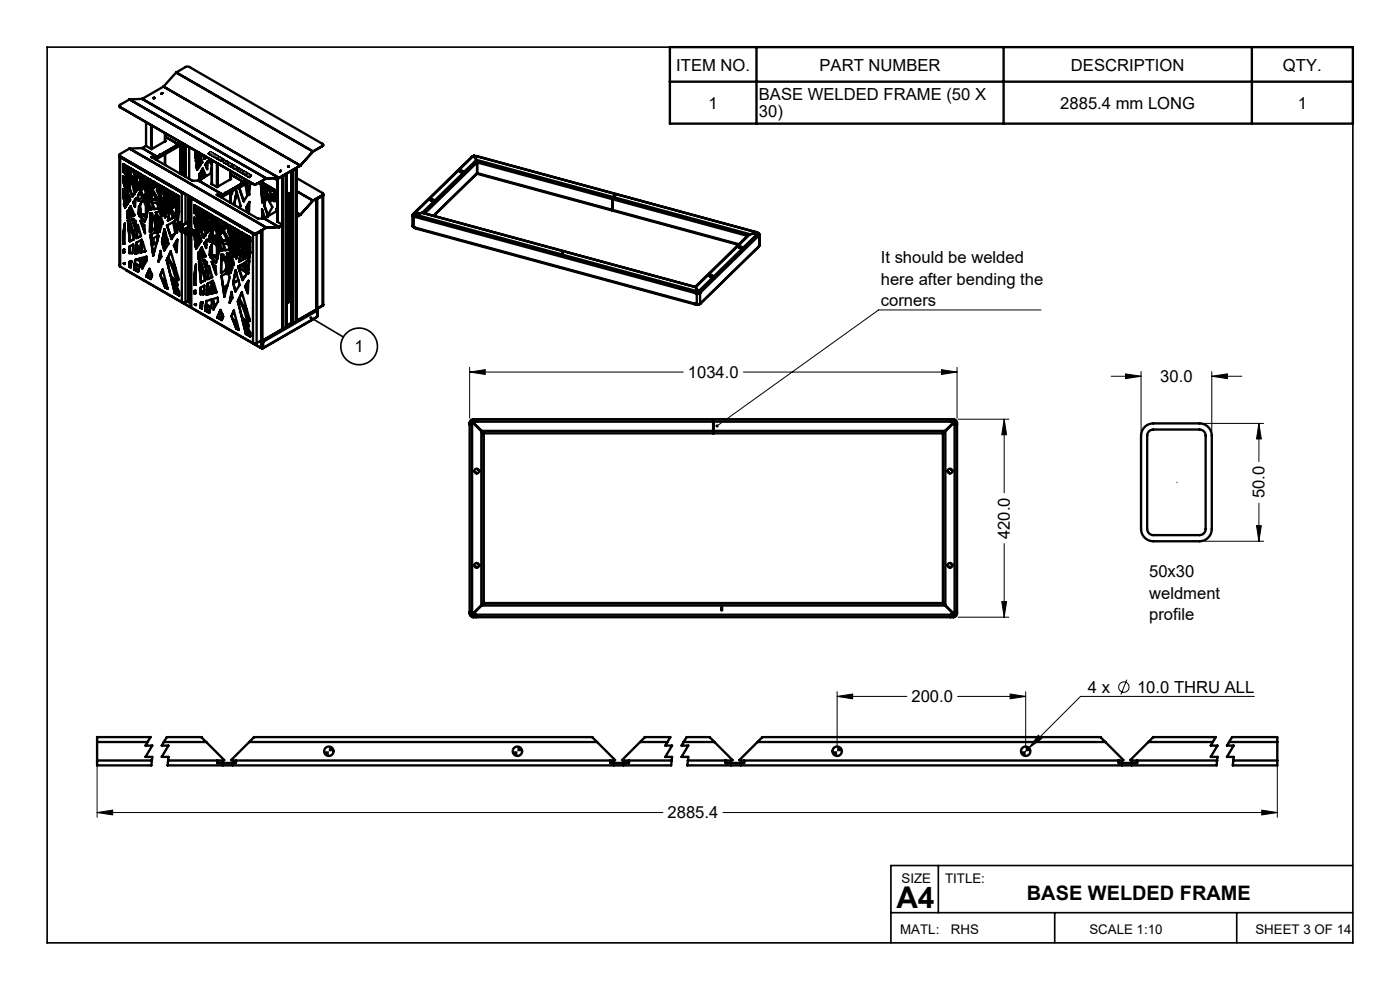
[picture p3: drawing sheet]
<svg xmlns="http://www.w3.org/2000/svg" width="297mm" height="210mm" viewBox="0 0 297 210" stroke-linecap="round" stroke-linejoin="round" font-family="sans-serif">
<defs><g id="words">
<text font-size="6.3" x="190.2" y="192.5">A4</text>
<text font-size="4.2" x="217.8" y="190.9">BASE WELDED FRAME</text>
<g font-size="3.5">
<text x="143.5" y="15">ITEM NO.</text>
<text x="173.9" y="15">PART NUMBER</text>
<text x="227.2" y="15">DESCRIPTION</text>
<text x="272.2" y="15">QTY.</text>
<text x="150.3" y="23.1">1</text>
<text x="161" y="21.3">BASE WELDED FRAME (50 X</text>
<text x="224.9" y="23.1">2885.4 mm LONG</text>
<text x="275.3" y="23.1">1</text>
<text x="161" y="24.8">30)</text>
<text x="186.9" y="55.9">It should be welded</text>
<text x="186.9" y="60.4">here after bending the</text>
<text x="186.9" y="64.9">corners</text>
<text x="75.2" y="74.6">1</text>
<text x="145.9" y="80.1">1034.0</text>
<text x="246.1" y="81">30.0</text>
<text x="268.2" y="105.7" transform="rotate(-90 268.2 105.7)">50.0</text>
<text x="214.2" y="114.3" transform="rotate(-90 214.2 114.3)">420.0</text>
<text x="243.8" y="122.5">50x30</text>
<text x="243.8" y="127">weldment</text>
<text x="243.8" y="131.5">profile</text>
<text x="193.4" y="148.9">200.0</text>
<text x="230.8" y="146.9">4 x</text>
<text x="241.2" y="146.9">10.0 THRU ALL</text>
<text x="141.6" y="173.5">2885.4</text>
</g>
<g font-size="2.8">
<text x="191.3" y="187.3">SIZE</text>
<text x="200.5" y="187.3">TITLE:</text>
<text x="191" y="198.1">MATL:</text>
<text x="201.7" y="198.1">RHS</text>
<text x="231.1" y="198">SCALE 1:10</text>
<text x="266.3" y="198">SHEET 3 OF 14</text>
</g>
</g></defs>
<path d="M0 0h297v210h-297z" fill="none" stroke="#fff" stroke-width=".21"/>
<g fill="none" stroke="#000" stroke-width=".5">
<path d="M34.3 19.8v.1M34.3 19.8h.1M34.3 19.9h.1M34.4 19.8l-.1 .1M34.4 19.8h.1M34.4 19.8h-.1M34.7 18.4h.1M34.7 18.4l29 16.7M34.7 18.4l-4.5 2.6M37.4 15.4l29 16.7M37.4 15.4l-2.7 3M37.4 15.4h.1"/>
<path d="M37.4 15.4l2.1-1.2h.7l28.2 16.3 .2 .2-.2 .3M142.1 10h144.9v16.2h-144.9zM142.1 17.3h144.9M160.5 10v16.2M212.9 10v16.2M265.6 10v16.2M25.3 32.9l.2 .3M25.3 22.5l.2 .2M25.3 22.5h.1M25.3 33.1v23.2l.2 .2M25.3 33.1l.2 .2M25.4 33.1l.1 .2"/>
<path d="M25.5 33.1l28.2 16.3M25.5 22.7h.1M25.5 33.1v.1M25.5 33.2l28.2 16.3M25.5 22.7l28.2 16.3M25.5 33.3l13.1 7.6M25.5 33.2v23.3M25.5 33.3h.1M26.1 34.8l.8 .4-.3 .6-.5-.7zM26.1 36.4v-.9l.4 .5-.3 .5M26.1 38.4l.8 1.8-.1 .4zM26.1 36.4l.1 .1"/>
<path d="M26.2 35.1l.5 .6M26.2 35.1h-.1M26.2 34.8v.3M26.2 35.6v.8M26.2 37.4v.7M26.2 38.5v.1M26.2 36.4h-.1M26.2 36.4l.1 .1M26.2 38.1l-.1 .1M26.2 38.1l.9 1.6M26.2 38.6h-.1M26.2 38.6l.6 1.9"/>
<path d="M26.5 33.8v.1M26.5 35v.5M26.5 36h.1M26.5 37.8v.9M26.5 39.2v.3M26.5 36.6h.1M26.5 36.6l.3 .6M26.6 33.8v.1M26.6 35v.6M26.6 36.3v.4M26.6 37.9v.9M26.6 39.3v.5"/>
<path d="M26.6 37.9l-.5-.5v.8M26.6 37.9l.4 1.9-.9-1.6M26.6 36.1l.6 .8-.4 .4-.3-.7zM26.7 37.7v.1M26.7 37.7l.5 1.5M26.8 35.9l.5 .8M26.8 35.9l.2-.6 .5 .3 .1 .8-.3 .3M26.8 37.6l.5 1.3-.1 .3-.5-1.4M26.8 37.6l-.1 .2M26.8 35.9h.1M26.8 37.7h-.1M26.9 37.6l.5 1.1"/>
<path d="M27.3 34.2v.2M27.3 35.5v1.1M27.3 37.1v1.4M27.3 38.9h.1M27.3 37.1l.4 .5 .2 .7-.5 .4-.5-1.1zM27.4 34.3v.1M27.4 35.5v1.1M27.4 37.1v1.4M27.4 39.7l.7 2M27.4 37.1v1.5M27.5 31.5l-2.1 1.2-.1 .2 .2 .2M27.5 21.1l-2.1 1.2-.1 .2 .2 .2"/>
<path d="M27.5 21.1h.1M27.5 31.5l29 16.8M27.5 21.1l29 16.7M27.5 31.5h.1M27.5 36.8l.6 .9M27.5 36.8l.6 .8M27.6 39.1l.4-.4 .6 2.4-.5 .6-.7-2M27.6 39.1l-.2 .6M27.6 39.1h.1M27.7 35.7l.5 .3 .4 1.6-.4 .4-.1-.3M27.7 35.7l.1 .9M27.8 36.6l-.3 .2"/>
<path d="M28.1 37.6v.1M28.1 37.6l.1 .4M28.3 38.4l.6 2.1M28.3 36.1l.6 .3 .3 .7-.4 .4zM28.4 36.1l.4 1.4M28.7 37.9l.4 1.4-.2 1.4-.6-2.3zM28.9 37.7l.4 1.3M28.9 37.7l-.1 .1M29 36.5l.6 .3-.3 .2zM29.1 36.5l.2 .5M29.3 37.3l.5 1-.6 .8-.4-1.3zM29.3 39.9l.1 .3-.1 .1z"/>
<path d="M29.4 40l-.1 .3M29.4 37.2h.1M29.7 36.9l.6 .9-.4 .4-.5-1zM29.8 36.9l.8 .5-.2 .2zM29.9 37l.5 .6M30 38.8l.2 .4-.6 .8-.1-.3zM30.2 21h.1M30.2 31.4l3.1 1.8M30.2 31.4l-2.7 .1M30.2 21l29 16.7M30.2 21l-2.7 .1M30.2 31.4h.1"/>
<path d="M30.4 39.6l-.5 .9M30.5 38.1l.2 .7-.3 .3-.2-.6M30.5 38.1l-.3 .4M30.5 37.9l.3-.3 .2 .5M30.5 37.9l.3 .3 .2-.1M30.6 37.9h-.1M30.6 37.9l.2 .3M30.8 37.6l-.2 .3M30.8 39l.2 1.2-.4-.8M30.8 39l-.2 .4M30.8 39.1l-.2 .3M30.9 37.5l.5 .3-.3 .2z"/>
<path d="M30.9 38.4l.2-.1 .2 .3-.3 .1M30.9 38.4l.1 .3M31 31l-.8 .4M31 36.3v.2M31 37.6h.1M31 37.9v.2M31 25.9v5.1M31 38.7h.1M31 36.4v.1M31 37.6v.1M31 38.1h.1M31 38.4v.3"/>
<path d="M31 39l.4-.1 .3 .5-.6 .3zM31.1 39v.7M31.3 38.2l.4-.2 .4 .2-.7 .3zM31.4 38.5h.1M31.6 38.8l.9-.3-.2 .7-.4 .2zM31.7 38.8v.1M31.9 38.7v.7M31.9 36.9v.1M31.9 38.1v.2M31.9 39.9v.1M32 36.9v.1M32 38.2h.1"/>
<path d="M32 38.7v.6M32 40h.1M32 40l-.2-.3-.6 .4M32 40l-.7 .7-.1-.6M32.1 26.5v5.1M32.1 37v.1M32.1 38.2h.1M32.1 38.6v.7M32.1 39.5v.1M32.2 26.6v5M32.2 37v.2M32.2 38.6v.6"/>
<path d="M32.2 39.4v.4M32.6 20.8h.1M32.7 20.7l-.1 .1M32.7 20.7v.1M32.7 38.6l.4 .2-1 1-.1-.2 .5-.3zM33.3 33.3h-1.2M33.3 33.2l-1.2 .1 8.7 5h1.3M33.3 33.2v.1M33.3 33.2h.1M33.4 39l.2 .1 .2 1.9-.2-.4zM33.5 39l.1 1.5M33.8 39.2l1.1 2.5-.4 .7-.5-1z"/>
<path d="M33.8 39.3l.2 2.1M33.9 32.9h.1M33.9 33l-.6 .3M33.9 32.9v.1M33.9 39.3l.5 .3 .7 1.8-.1 .1zM34 39.3l1 2.2M34 32.8h.1M34 32.8l-.7 .4M34 32.9h.1M34 32.8v.1M34.7 39.8l.5 .2 .3 .6-.3 .5zM34.8 39.8l.5 1.3"/>
<path d="M35 28.2l.1 1.8M35 38.7v.1M35 39.9v.5M35 32.7v2.3M35 29.9h.1M35 29l2.9 1.6M35.1 29.9l-3 1.7-1.1-.6M35.1 28.3l-.1 .1M37.1 31h.1M37.1 31l.1 .1M37.2 31l-3.2 1.8M37.2 31.1l-3.2 1.8"/>
<path d="M37.2 31v.1M37.3 30.9l-.2 .1M37.3 30.9h.1M37.3 30.9v.1M37.3 31h.1M37.8 30.7h.1M37.8 30.6l-.5 .3M37.8 30.7l-.5 .3M37.8 30.6v.1M37.9 30.6h-.1M37.9 30.6h.1M37.9 30.7l-.7 .3"/>
<path d="M38.2 30.9v5.9M38.3 30.8v6.1M38.3 30.2l-.4 .5M38.7 30.6v6.5M38.9 30.5l-5.9 3.4M39.1 30.6v6.8M39.4 30.8v6.7M40.1 31.2v6.8M41.5 32.2l.4 1-.2 .7-.2-.5zM41.5 33.4h.1M41.5 33.4l.2 .4M41.5 33.9l.1 .3z"/>
<path d="M41.6 34v.1M41.6 35.3h.1M41.6 35.3l.3 .7M41.8 34.5l.4 1-.4 .5-.2-.7zM41.8 34.6l-.2 .7M41.8 34.3l.5 1M41.9 34.3h-.1M41.9 34.3l.4 1M42 32.3l.1 .3 .1-.2M42 32.3l.1 .2M42 33.5l.6 1.3-.3 .5M42 33.5l-.2 .8"/>
<path d="M42.1 33.5l-.2 .8M42.1 38.3l5.2 3M42.1 38.3h.1M42.2 33.2l.6 1.3M42.3 36.9l.3-.3 .4 1.2M42.3 36.9v1.3M42.3 36.9h.1M42.3 32.5l-.1 .7M42.4 32.5l.5 1.9-.1 .2-.6-1.4M42.7 38h.1M42.7 36.3l.6 1.3M42.7 36.3l.3-.6 .7 1.7"/>
<path d="M42.8 36.3h-.1M42.8 36.3l.5 1.3M42.8 37.9h.1M42.8 37.9l-.1 .1M43.1 32.9l.3 .8 .4-.4M43.2 33l.2 .7M43.6 34.9l.4 .9M44.1 34.1l-.2 1.8-.3-1zM44.6 33.9l.1 .7 .2-.2M44.6 33.8v.1M44.6 32.4l-.3 .2 .5-.1M44.6 32.4h.1"/>
<path d="M44.6 32.4v.1M44.6 32.4l-.3 .2M44.6 33.9h.1M44.6 33.9l.1 .7M44.6 32.5h.1M44.7 32.5h.1M44.7 32.4l-.1 .1M44.7 32.4l.1 .1M44.7 32.3l-.1 .1M44.7 32.3l.1 .1M44.7 32.4h.1M44.8 32.5h.1"/>
<path d="M44.8 35.9l.1 .8-2.8 1.6M44.8 32.4l.1 .1M44.8 35.8l-.1 1M44.8 35.8v.1M44.9 32.7h.1M44.9 32.7v.3M44.9 32.8l-.1 .1M44.9 32.6v.3M44.9 32.6l-.2 .2M44.9 32.6l-.3 .2 .3-.1M44.9 32.6l.1 .1M44.9 34v5.1"/>
<path d="M44.9 38.9l-.1 .1 1.2 .7M44.9 39h.1M45 32.7v.2M45 34v5.1M45 32.7h.1M45 32.7l.1 .1M45.1 32.6l-.1 .1M45.1 32.5l-.1 .1M45.1 32.6h.1M45.1 32.5l.1 .1M45.1 32.5v.1M45.1 32.6v.2"/>
<path d="M45.1 32.8l-.2 .2M45.2 32.9v.1M45.2 32.9h-.1a.31 .31 0 0 0 .2 .3 .31 .31 0 0 0 .3-.1M45.2 32.9l-.1 .1M45.2 32.9h.1M45.2 32.6v.1h-.2M45.2 32.6l.1 .1M45.2 33h.1M45.2 33l.1 .1M45.2 32.9h.5M45.3 33.1h.3M45.3 33.1h.1"/>
<path d="M45.6 33.1h.1M45.6 33v.1M45.6 33h.1M45.7 32.8h-.5l.4 .1v.2M45.7 32.8v.3M45.7 32.9v.1M45.7 32.8v.1M45.8 33.2h.1M45.8 33.2l-.3 .1M45.9 33.2h.1M45.9 33.2l.1 .1M45.9 33.1l-.1 .1"/>
<path d="M46 33l-.5 .3h.4M46 33v.1M46 33.1l-.1 .1M46 33.1h.1M46 33.1v.1M46 33.3h.1M46 33.2l.1 .1M46 33.2v.1M46 34.6v5.1M46 33.2h.1M46 33.1l.1 .1M46.1 33.4v.2"/>
<path d="M46.1 33.3h-.2M46.1 33.2h.1M46.1 33.4h.1M46.1 33.6h.1M46.1 34.7v4.9M46.2 33.4l.2 .1-.3-.1M46.2 33.4h.1M46.3 33.2l-.4 .3 .2 .1v-.2M46.3 33.2l.3 .2h-.4M46.3 33.2v.1M46.5 33.6l-.3 .1M46.5 33.6h.1"/>
<path d="M46.5 33.6l-.1 .2M46.5 33.5h.1M46.5 33.5v.1M46.5 33.5l.1 .1M46.5 33.5l-.3 .2M46.6 33.6h.1M46.6 33.6l.1 .1M46.6 33.5l.1 .1M46.6 33.4l.1 .1M46.6 33.5l-.1 .1M46.6 33.4l-.4 .3M46.6 33.4v.1"/>
<path d="M46.7 33.6l-.3 .2M46.7 33.6v.1M46.7 33.7h.1M46.7 33.6h.1M46.7 33.5l.1 .1h-.1M46.7 33.5l.1 .1M46.9 33.6v.1M46.9 33.7l-.3 .2 .6-.2M46.9 33.6l.4 .2M46.9 33.6h.1M46.9 33.7l-.3 .2M47.1 34l-.1 .1"/>
<path d="M47.1 34h.1M47.2 33.8v.1M47.2 33.8l-.1 .2M47.2 33.8h.1M47.5 33.9v.1M47.5 33.9l-.6 .2M47.5 33.9h-.3M47.5 33.9h.1M47.6 34.2v.2M47.6 34.2l-.1 .1a.3 .3 0 0 0 .2 .3 .3 .3 0 0 0 .3-.1M47.6 34.3l-.1 .1M47.6 34.2v.1"/>
<path d="M47.6 34.3h.1M47.6 34.3v.2M47.6 34.4h.1M47.6 34.2h.4M47.6 34.2l.4 .1v.1M47.6 34.2l.4 .1M47.6 34.4h.3M47.6 34.5h.3M47.6 34.4v.1M47.9 34.4v.1M47.9 34.5h.1M48 34.4h.1"/>
<path d="M48 34.3v.1M48 34.2l.1 .2h-.2M48 34.3l.1 .1M48 34.2v.1M48.2 34.5v.1M48.3 34.4l.3 .1h-.4M48.3 34.4l-.4 .3 .5-.1-.2-.1M48.3 34.4h.1M48.6 34.8l-.3 .1 .4 .1M48.6 34.8l.3 .2M48.6 34.8v.1M48.6 34.9h-.2"/>
<path d="M48.7 35v.1M48.9 34.9h-.1M48.9 34.8v.1M48.9 35h.1M48.9 35.2h.1M48.9 36.2v1.8M48.9 34.8l-.1 .1M48.9 36.3v1.7M48.9 34.8l-.1 .4-.1-.2M48.9 34.8h-.2l.1 .1M48.9 34.8h-.2M49 37.9v.1"/>
<path d="M49 38h.1M49 35.2v.1M49 37l2.8 1.7M49 35.2h.1M49 38l-3 1.7M49.1 35.4l.3 .1-.1-.1M49.3 35.4l.1 .1M49.3 35.4h.1M49.3 34.9l-.5 .3 .3 .1-.1-.1M49.3 34.9l-.3 .3M49.3 34.9l-.5 .3M49.5 35.2l.1 .1-.3 .1"/>
<path d="M49.5 35.2v.1M49.5 35.1l.3 .1h-.3M49.5 35.1l-.4 .3M49.7 35.5h.1M49.7 35.4h.3M49.7 35.4l-.3 .1h.3M49.7 35.4h.1M49.7 35.4l-.3 .2M49.7 35.5v.2l.3-.2M49.8 35.5h.1M49.8 35.4v.1M49.9 35.3l.1 .1"/>
<path d="M49.9 35.3l-.2 .1M49.9 35.3l-.1 .1M49.9 35.5h.1M50 35.4v.1M50 35.4l.1 .1M50.2 35.5v.1M50.2 35.5l.2 .1-.6 .2 .4-.2M50.2 35.5h.1M50.2 35.6h.1M50.2 36h.4M50.6 35.9l.1 .1M50.6 35.9h.1"/>
<path d="M50.6 36v.1M50.7 35.7l-.1 .2M50.7 35.7l-.5 .3M50.7 36h.1M50.8 39.8l.9 2.9 .8-1.2-.5-2.4-1.3 .7M50.8 36.1v.1a.3 .3 0 0 0 .1 .3 .3 .3 0 0 0 .4-.1M50.8 36.1v.2M50.8 36.1l-.1 .2M50.8 36.1l.1 .1M50.8 36.1h.1M50.8 36.2v.1M50.8 36.3h.1"/>
<path d="M50.8 36.3l.1 .1M50.9 36.3h-.1M50.9 35.9h.1M50.9 35.9l-.5 .2 .2-.1M50.9 35.9l-.2 .1M50.9 36.1h.4M50.9 36.3h.3M50.9 36.4h.3M50.9 36.3v.1M51 39l.1 .1M51 39h.1M51.1 39.1l-3.2 1.8"/>
<path d="M51.1 39.1h.1M51.2 39l-3.9 2.3M51.2 39h.1M51.2 36.3v.1M51.2 36.4h.1M51.2 36.5l.1 .1M51.2 36.5l.2 .2 .2-.2M51.2 36.5v.1M51.2 36.5h.1M51.3 36.1h-.4l.4 .1M51.3 36.1l.1 .2h-.2M51.3 36.1l.1 .2"/>
<path d="M51.3 36.1h.1M51.3 36.6h.1M51.4 36.5v.1M51.4 36.6h.1M51.5 36.3l-.1 .2M51.5 36.3h.2M51.5 36.4l-.1 .1M51.5 36.4h.2M51.5 36.3v.1M51.6 36.4v.1M51.6 36.5h.1M51.6 36.4h.1"/>
<path d="M51.6 36.4l.1 .1M51.7 36.5h.1M51.7 36.4v.1M51.7 36.3l.1 .2M51.7 36.4h.1M51.7 36.3v.1M51.8 38.7h.1M51.8 38.7l-.7 .4M51.8 38.7l-.6 .3M51.8 36.6h.1M51.8 36.6l.1 .1M51.8 36.6l-.3 .1"/>
<path d="M51.8 36.6l-.3 .2M51.8 36.9l.5-.2zM51.8 36.6v.1M51.9 36.7h-.4M51.9 36.7h.1M51.9 36.6h-.1M51.9 36.6h.1M51.9 36.5l.1 .1M51.9 36.5h-.1M51.9 36.5h.1M52 36.7h-.1M52 36.7h.1"/>
<path d="M52 36.6v.1M52 36.5l.1 .2h-.1M52 36.6h.1M52 36.5v.1M52.2 37.2l.4 .1M52.2 38.2l-.4 .5M52.3 36.7h.1M52.3 36.7l-.5 .3M52.3 36.8h.1M52.4 38.8l.5 2.4M52.4 36.8l.2 .1-.6 .2 .4-.3M52.4 36.8h-.1"/>
<path d="M52.4 36.8h.1M52.4 36.8v.1M52.5 37.2h.2M52.5 37.2l.2 .1M52.6 37.1l-.3 .1M52.6 37.1h.2M52.6 37.3h.1M52.6 37.1l-.1 .1M52.7 37.2v.1M52.7 37.2h.1M52.8 38.6l-.4 .2 .5 2.6 .2-2.7M52.8 38.6v-.1l-5.8 3.4"/>
<path d="M52.8 37.1l-.1 .1M52.8 37.1h.1M52.8 38.5v.1M52.8 37l.1 .1M52.8 37l-.6 .2M52.8 37h.1M52.8 37l-.2 .1M52.9 37.5h.1M52.9 37.4l-.1 .1M52.9 37.1l-.2 .3-.1-.1M53 37.3l-.1 .2M53.1 37.3h.1"/>
<path d="M53.2 37.2l-.5 .3h.3h-.1M53.2 37.2l-.3 .3M53.2 37.2v.1M53.2 37.2h.1M53.2 37.2l-.4 .3M53.7 39h.8M53.7 39h.1M54.9 38.8l3.9 2.3M55.3 39l.3 4 .6-2-.5-.7-.1-1.1M56 39.4l.1 .6M56.4 39.7l-.1 .8-.2-.5M56.5 39.7h-.1"/>
<path d="M56.5 37.9h.1M56.5 37.8v.1M56.5 37.8l-2 1.2M56.5 37.8h.1M56.9 39.9l-.1 .1M58.1 37.8l.7 .4M58.2 37.8l.6 .4M58.8 37.8v9.3M58.9 37.8v9.3M59.2 37.8l-2.7 .1M59.2 37.7h.1M59.2 37.7v.1"/>
<path d="M59.2 37.7l-2.7 .1M59.2 37.8h.1M59.4 36.3h.1M59.5 36.3h.1M59.6 36.2v.1M59.6 36.2l-.2 .1M59.6 36.2h.1M59.6 36.3h.1M59.6 36.3h-.1M59.9 37.3v10.4M60 37.3l-.1 32.5M60.1 37.2v.1"/>
<path d="M60.1 37.3h-.1M60.1 37.3v32.5M60.7 36.9h.1M60.7 36.9v32.5M60.7 36.9l-.6 .4M61.1 35.3v.1M61.1 35.3h.1M61.1 35.4h.1M61.3 35.3h.1M61.3 35.3h-.2M61.8 36.2v32.2M61.9 36.2v32.2"/>
<path d="M62.1 36.1v32.4M62.2 36v.1M62.2 36.1h-.1M62.2 36.1v32.4M62.8 35.7h.1M62.8 35.7v32.5M62.8 35.7l-.6 .4M62.9 37.7l5.5 3.2 .2 .2-.2 .3M62.9 35.6l-.1 32.5 4.4-2.5M63.7 35.1h.1M63.7 35.1l-4.5 2.7M66.4 32.1l-2.7 3"/>
<path d="M66.4 32.1h.1M66.4 32.1v.1M68.4 31h.1M68.4 31l-2 1.1M68.6 30.7l-.2 .3M97.5 36.4h.6M97.6 36.3l.5-.1a.27 .27 0 0 1-.3 .3 .27 .27 0 0 1-.2-.2zM100.3 33.2h-.2l-12.4 12.1M100.6 33l.4 .1M100.6 33l.5 .9M100.6 33v.1M101 33.1l29.8 8.1"/>
<path d="M101 33.1l29.7 8.1M101 33.9l-11.4 11.2 .4 .1M101 33.9l-.5-.8-12.7 12.3M101 33.9l.2 .6M101.1 33.9l.1 .4M101.1 34.1l.1 .2M101.1 33.9l29 7.9M101.2 36.7l-9.2 9.1M101.2 34.5l-11.1 10.8M101.2 34.5v2.2M101.2 36.7l-9.3 9.1M101.2 34.5l28.7 7.7"/>
<path d="M101.2 34.5v2.3M101.2 36.8l28.8 7.9-.1-.2M101.2 34.3v.2M101.2 36.8l28.7 7.7M101.2 34.3v.1M25.5 56.5l13.1 7.6M26.1 40.2l.5 1-.2 .7-.3-.5zM26.1 49.5v2.2M26.1 53l.3-.1v.6h-.3zM26.1 49.5l.4-2.1-.1 4.3h-.3M26.2 40.2v1.2M26.2 53v.5"/>
<path d="M26.2 41.4h-.1M26.2 41.4l.2 .5M26.2 53.5h-.1M26.2 55.9l.3-.1v.2zM26.2 41.9l.1 .3zM26.3 55.9l.2 .1M26.3 42v.1M26.3 43.3h.1M26.4 53.5h-.2M26.5 40.9v.6M26.5 42.7v1.1M26.5 42.5l.4 1-.4 .5-.2-.7z"/>
<path d="M26.5 42.6l-.2 .7M26.6 42.7v1.3l-.3-.7M26.6 41.1v.2M26.6 42.3h-.1M26.6 42.3l.4 1M26.7 41.5l.6 1.4-.3 .4-.5-1zM26.7 41.5l-.1 .8M26.8 57.3l28.5 16.5M26.9 41.2h-.1M26.9 41.2l.6 1.3M27 44.9l.3-.3 .5 1.3-.8 .3M27 44.9v1.3"/>
<path d="M27 40.4l.6 2-.1 .2-.7-1.4zM27.1 40.5l-.2 .7M27.1 46.2h-.1M27.1 46.7l.4 4.5M27.2 46.7l1.2 4-.9 .5M27.2 46.7l.3 4.5M27.3 44.6l-.3 .3M27.3 41.4v.7M27.3 44.7v1.4M27.3 47.2v1.5M27.4 41.5v.7M27.4 44.8v1.3"/>
<path d="M27.4 47.3v1.8M27.4 46.6l.5-.1 .8 2.1-.2 1.5zM27.4 41.6v.6M27.4 44.9v1.2M27.4 47.4v2M27.4 46.6l1.1 3.4M27.4 44.3l.7 1.5M27.4 44.3l.3-.6 .8 2-.4 .1M27.4 53.7h.1M27.4 53.7h.7M27.5 56.6l.2 .1M27.5 56.6h-.1"/>
<path d="M27.5 52.3l.8-.4-.2 1.8h-.7zM27.5 56.4l.2 .1M27.5 52.3l-.1 1.4M27.5 56.1l.3 .1M27.5 55.5l.4-.1-.2 1.3-.3-.1M27.5 55.5l-.1 1.1M27.5 55.6h.3M27.6 55.5l-.1 1.1M27.8 55.6h.1M27.9 55.5l-.1 .1M28.2 46.4l.6 .5v1zM28.3 42.9l.3 .9"/>
<path d="M28.5 57.1l.8 .5M28.5 57.1l-.1 .1M28.5 57l.9 .5M28.5 56.6l.9 .6M28.6 56l1 .6M28.6 55.8l1 .6M28.7 55.1l.9-.2 .3 .5-.6 2.3-.9-.5M28.7 55.1l-.3 2.1M28.7 55.1l-.2 2M28.8 53.8h-.1M28.8 42.1l-.2 1.8-.3-1zM28.8 52l.5 1.6-.6 .2z"/>
<path d="M28.9 51.5l1.2-.7-.6 2.4zM28.9 51.5l.6 1.7M29 55.1l-.3 .1M29 55.1l.9 .5M29 50.5h.1M29.2 47.7l.7 2.4-.9 .4zM29.3 41.9h-.1M29.3 41.9l.1 .7M29.3 41.4l.4-.6 .5 1-.8 .8-.2-.7M29.3 41.4l-.1 .5M29.3 41.4h.1M29.3 41.4v.5"/>
<path d="M29.6 54.9l-.5 .2M29.6 45.8l1.1 1.2 .3-.9M29.6 45.8l.2-.2 1.2 .5M29.6 45.8l1.2 1.1M29.6 45.2l-.2 .2M29.6 45.3v-1.5l-.2 1.6M29.6 45.3l-.2 .1M29.7 43.6l.7-1.2 1 2.3-.3 1.1-1.2-.5M29.7 43.6l.2 1.7M29.7 40.8l-.4 .6M29.8 46.8l.8 1 .2 1.7zM29.8 40.5l.6-.9 .6 1.3"/>
<path d="M29.9 46.9l.9 2.5M29.9 40.5l.4 1.1 .7-.7M29.9 40.5h-.1M29.9 45.3h.1M29.9 45.3l1.2 .4M29.9 53.5h.1M30 54.7l1.1-.3 .1 .8-1 1.8 .2-1.2M30 54.7l.4 1.1M30.1 54.7l.8 .5M30.1 54.7l.9 .5-.7 .4M30.2 56.9h.1M30.2 56.8h.1"/>
<path d="M30.3 51.3l.5 2-.9 .2zM30.6 42.2l.5-.7 .1 1 1 1.9M30.6 42.1l1 2.3M30.6 42.1v.1M30.8 53.2l-.2 .1M31 40.8v.2M31 41.8v1.1M31 43.7v2M31 46v.3M31 58.6l1 .6M31 58.6l.7-1.6 .6 1.4-.3 .8M31 40.9v.1"/>
<path d="M31 41.7v1.3M31 43.8v1.9M31 46v.1M31 58.6h.1M31.1 58.5l.9 .5M31.2 40.1l.1 .5M31.2 58.2l1 .5M31.4 57.7l.7 .4M31.5 41.2l.6 1.1M31.5 57.6l.6 .4M31.5 57.5l.5 .3M31.6 42.1l.2 .8z"/>
<path d="M31.6 42.2v.2M31.6 44.4h.1M31.7 57.1l-.7 1.5M31.8 46.3l.8 .3 .4 1.2-.3 .9-.9 .5zM31.9 45.3l-.1 .7M31.9 45.3h.4l.2 1-.7-.3M31.9 46.3l-.1 2.9M31.9 49.8l.9-.4 .7 .1 .1 .7-1.1 4zM31.9 49.9h.1M31.9 49.9l.6 4.3M31.9 40.6v1.4M31.9 43.9v.5"/>
<path d="M31.9 45.3v.7M31.9 46.3v2.8M32 49.8l-.1 .1M32 40.6v1.5M32 44v.4M32 45.3v.7M32 46.3v2.8M32.1 40.5v1.7M32.1 44.1v.3M32.1 45.3v.7M32.1 46.4v2.7M32.1 49.7v1.1"/>
<path d="M32.1 42.3l1 .1M32.1 42.3h.1M32.2 40.4l.9 2.1-1-.2M32.2 40.4l-.7 .8M32.2 40.4v1.9M32.2 44.3v.1M32.2 45.3v.8M32.2 46.4v2.6M32.2 49.7v2M32.2 44.4h-.6M32.3 43l1 .1 .4 1.2-1.1 .1zM32.3 40.2l.9 1.6"/>
<path d="M32.3 40.2l1-1.1v1.3l.6 1.3v.9M32.7 44.3l-.1 .1M32.7 53.4l-.3 .1M32.9 45.7l1.3 2.4-.4 1.1zM33 49h-.1M33 49l.4 .2M33 45.1l.8-.3 .7 2.4-.1 .4zM33 48.1l.4 1.1-.5-.2zM33.1 48.1l-.1 .9M33.2 41.8l.2 .7M33.4 50.1v1.1M33.4 42.5l.5 .1"/>
<path d="M33.6 49.9l-1 .6v1.3l.7-.4M33.7 43.1h.3l.1 1.1zM34 53.2l.2 1.2-.6 1.1zM34.1 42.2l.2 .5-.2-.1zM34.1 42.3l.1 .3M34.2 42.6h-.1M34.2 42.6h.1M34.2 43.1l.3 .1 .4 .8-.6 .2zM34.2 43.1l.1 1.1M34.2 44.7l.8-.3-.4 1.3zM34.3 59.1l.8 .5M34.4 51.3h.1"/>
<path d="M34.4 51.3l.5 1.8M34.4 59.3l.8 .5M34.5 59.4l.7 .5M34.5 57.2l1.1 4.1-.6-.3-1-2.6zM34.5 50.7h.1M34.5 50.5v.2M34.6 50.7h-.1M34.6 50.4v.3M34.9 48.6l.9 3.1-1 1.4-.4-1.8zM34.9 48.7l-.5 2.6M35 41.2v.3M35 49v3.1"/>
<path d="M35 52.1l-.3 .2M35 52v.1M35 42.4v1M35 44.4v.1M35 46h.1M35 46v.1M35.1 42.2l.4 .8-.3 .9-.5-1zM35.1 42.2l-.3 .7M35.2 42l.2 .3M35.2 42h.1M35.3 41.9l.1 .6zM35.3 41.9l-.1 .1"/>
<path d="M35.3 45l.1 .1-.4 1zM35.3 45l-.3 1M35.4 44.3l.3-.1-.1 .4zM35.4 55.2l.8 3.3M35.4 40.1l.3 .2-.1 .2zM35.4 47.8l1.3-.7 .5 2.4-.8 1.2zM35.4 41.6l.3-.5 .5 .8-.3 1.5-.1-.2M35.4 41.6l.4 1.3M35.4 50.5l-.4 .3M35.4 41.6l.5 1.3M35.4 41.6h.1M35.4 47.8l1 2.9"/>
<path d="M35.5 50.7l-.1 .1 .1 .1M35.5 40.2l.1 .2M35.5 50.7l-.1 .1M35.6 51.1l-.6 .3M35.6 54.7l-.2 .5M35.6 54.7l1 2.2 1.1 3.6-1.5-2M35.6 54.8l-.2 .4M35.6 51.2l-.6 .4M35.6 46.8h.1M35.7 54.6h-.1M35.7 54.6l1 2M35.7 43.5l.1 .2-.2 .1"/>
<path d="M35.7 43.5l-.1 .3M35.7 41.1l-.3 .5M35.8 43.2l.1 .2M35.8 43.2h.1M35.8 40.9h.1M35.8 40.9l.4 .7M35.8 42.9v.3M35.9 42.9h-.1M35.9 42.9l-.1 .3M36 40.5l.4 .2-.2 .9-.4-.7zM36 40.5l-.2 .4M36.1 44.3l.3 .9 .2 1-1 .6z"/>
<path d="M36.1 44.4l-.5 2.4M36.2 58.5l1.5 1.9M36.2 44.1l.6 1.1M36.2 53.3l.9 2.9-.4 .4-1.1-2zM36.2 44.1l.6 1M36.3 59l1.7 2.8v.9l-.9-.6zM36.4 59.1l.7 3M36.4 42.4l.3 .7-.3 .4-.2 .1zM36.4 42.5l-.2 1.1M36.5 42.1h.1M36.5 42.1l.4 .7M36.5 50.5l-.1 .1"/>
<path d="M36.6 44.1l.3-.6 .5 .9-.3 1.5M36.6 44.1h-.4M36.7 44.1h-.1M36.7 40.9l.3 .2 .2 1.2-.4 .5-.3-.7zM36.8 45.2l.1 .9M36.8 45.1v.1M36.8 45.1l.1 1M36.9 46.1h.1M36.9 52v.1M36.9 52l.6 1.4M36.9 43.5l-.2 .6M37.1 57.3h-.1"/>
<path d="M37.1 57.3l.7 2M37.1 46.8l.5 2.4M37.1 43.2l.2 .4M37.1 43.2h.1M37.1 49.6l-.9 .5M37.1 45.9l-.2 .2M37.2 56.7l.6 2.2v.5l-.8-2.1zM37.2 56.8l-.1 .5M37.2 42.9l.1 .8-.2-.5zM37.2 43l-.1 .2M37.2 41.2l.5 .3-.3 .5zM37.3 41.2l.1 .8"/>
<path d="M37.4 51.2l.2 .1M37.4 42.5l.3 2M37.5 46.6l.2-1.7 .2 .5-.2 2.3M37.5 46.6l-.5 .2 .5 2.6 .2-1.4M37.5 42.5h-.1M37.5 42.5l.2 1.9M37.5 47.8v.1M37.5 47.9l.5 .2M37.5 47.9h.1M37.5 47.9l.5 .3M37.6 50.9l-.7 1.1M37.6 50.8l-.1 2.7-.6-1.4"/>
<path d="M37.6 50.8l-.7 1.3M37.7 45l-.2 1.6M37.7 47.7l.9 .1M37.7 47.7l-.2 .2M37.7 44.4v.1M37.7 44.4l.3 .5M37.9 41.6l.1 3.4-.3-.5M37.9 41.6l-.5 .9M37.9 41.6l-.4 .9M38 48.1l.1 .1M38 48.2h.1M38 48.1v.1"/>
<path d="M38 48.7h.1M38 48.2v.5M38 48.7l.2 .3M38.1 48.7h.1M38.1 48.2v.5M38.1 48.7l.2 .3M38.2 47.2l-.1 .5M38.2 47.2l.7 .4M38.2 47.2h-.1M38.2 47.2h.1M38.2 40.5v.2M38.2 49h.1"/>
<path d="M38.2 47.4h.1M38.2 47.4l.1 .2zM38.3 49h.1M38.3 47.5h.1M38.3 40.6v.1M38.5 48.4h.1M38.6 40.9l.4 .1M38.6 40.9v6.5M38.6 47.8l.1 .1M38.6 47.8l-.6 .3M38.6 48.9h.1M38.6 48.9v15.2"/>
<path d="M38.6 48.9l.1 .1M38.6 40.9h.1M38.6 48.3l-.1 .1M38.6 48.3h.1M38.6 40.8l.1 .1M38.7 47.9l-.6 .3M38.7 48.3l-.2 .2zM38.9 47.6v.1M38.9 47.7h.1M38.9 47.7l-.3 .1M38.9 47.6h.1M38.9 48.7h.1"/>
<path d="M38.9 48.7l.1 .2-.3 .1M39 48.9l-.1 .1h-.2M39.2 49.4h.1M39.2 48.9h.1M39.2 48.9v.5M39.2 49.4l.2 .3M39.3 48.9h.1M39.3 48.8l-.1 .1M39.3 48.8l.4 .3M39.3 48.9l.4 .2M39.3 48.8l-.1 .6M39.3 48.9h-.1"/>
<path d="M39.3 41.2v6.2M39.3 48.5v.3M39.3 49.6v14.5M39.4 49.7h.1M39.5 49.5v.1M39.5 49.5h.1M39.5 49v.5M39.5 49.6h.1M39.5 49.6l.2 .1M39.6 49.6l.1 .1M39.6 49.6l-.2 .1M39.7 49.1h.2"/>
<path d="M39.7 49.1h.1M39.8 49.6l-.1 .1M39.8 49.6h.1M39.8 49.2h.1M39.8 48.5h.1M39.9 49.1h.1M39.9 49.1l-.1 .1M39.9 48.5l.2 .5M39.9 48.1l-1.6 .9M39.9 49.6l.1 14.5M39.9 41.5v7M39.9 47.1l-1.2 .8"/>
<path d="M39.9 47.1l-1.3 .8M40 41.5v6.9M40 49.5v14.6M40 49l-.1 .1M40 49.1h-.1M40.1 49h-.1M40.1 49l-.1 .1M40.1 48.4h.2M40.1 48.4h.1M40.2 47.9l.1 .2zM40.2 49.4h.1M40.2 48.4h.1"/>
<path d="M40.2 49.4l-.4 .2M40.2 48.4v1M40.2 48.4l-.3 .2M40.2 49.4l.8 .4M40.2 48.4l.7 .4M40.3 48.4l.7 .4M40.3 48.4h-.1M40.3 48v.1M40.4 49.5v15.5l.2 .2M40.4 48.2l-1.2 .6M40.4 41.8v6.7M40.4 48.2l-.5 .3"/>
<path d="M40.4 41.8l.2 .3M40.5 41.8l.1 .2M40.6 42.1l13.1 7.5M40.6 42.1v6.5M40.6 49.6v15.6M40.6 42l13.1 7.6M40.6 42v.1M40.6 41.9v.1M40.8 49.5l.1 .1zM40.8 48.9l.1 .1zM40.8 49.5l.1 .1M40.9 48.8l.1 .2"/>
<path d="M41 48.8v.2M41 48.8h-.1M41 49v.8M41 49.8h.1M41 49.7v.1M41 49h.1M41 49v.7M41.2 43.5l.8 .4-.3 .6-.5-.7zM41.2 46.1l.5 .6 .4 1.8-.9-1.6zM41.2 47.1l.8 1.8-.1 .4zM41.2 48.9l.5 1-.2 .7-.2-.5zM41.2 46.9l1 1.6"/>
<path d="M41.2 47.3l.7 2M41.3 58.2l-.1 2.2M41.3 58.2l.3-2.1-.1 4.3h-.3M41.3 43.8h-.1M41.3 45.1h-.1M41.3 45.1l.1 .1M41.3 50.1h-.1M41.3 50.6v.4zM41.4 50.7v.2M41.4 52v.1M41.5 45.3l.4 .6M41.6 56.3l-.3 1.9"/>
<path d="M41.6 42.5v.1M41.6 43.7v.5M41.6 44.7h.1M41.6 46.6v.8M41.6 47.9v.4M41.6 49.6v.7M41.6 51.4v1.1M41.6 51.2l.4 1-.4 .5-.2-.6zM41.6 44.7l-.4-.5v.9M41.6 44.7l-.3 .5-.1-.1M41.6 51.3l-.2 .7M41.6 51.4l.1 1.3-.3-.7"/>
<path d="M41.6 43.7v.6M41.6 45.1v.3M41.6 46.6v.9M41.6 48v.5M41.6 49.8v.2M41.7 44.8l.6 .8-.4 .4-.4-.7zM41.8 50.2l.6 1.4-.3 .5-.5-1.1zM41.8 50.3l-.1 .7M41.9 46.3l.5 1.3-.1 .3-.5-1.4M41.9 46.3l-.1 .2M41.9 44.6h.1M41.9 46.4l-.1 .1"/>
<path d="M42 49.9h-.1M42 49.9l.6 1.3M42 53.6l.4-.3 .4 1.4-.7 .2M42.1 44l.5 .3 .1 .9-.3 .2-.5-.8zM42.1 53.6v1.3M42.1 53.6h-.1M42.1 44l-.2 .6M42.1 49.1l.6 2-.1 .2-.7-1.4zM42.1 49.2l-.1 .7M42.2 54.9h-.1M42.2 55.4l1.3 4.1-.9 .4zM42.4 43v.1"/>
<path d="M42.4 44.2v1.1M42.4 45.8v1.4M42.4 47.6v.1M42.4 50.1v.7M42.4 53.4v1.4M42.4 55.9v1.6M42.4 45.8l.4 .5 .2 .7-.5 .4-.5-1.1zM42.5 45.8v1.5l.1 .1M42.5 44.2v1.1l-.6-.7M42.5 43v.1M42.5 50.2v.7M42.5 53.5v1.3"/>
<path d="M42.5 56v1.8M42.5 55.4l.5-.2 .8 2.1-.2 1.5zM42.5 48.4h.1M42.5 48.4l.7 2M42.5 55.3l1.1 3.4M42.5 53l.7 1.5M42.6 45.5l.6 .9M42.6 45.5h.1M42.6 59.9h.1M42.7 47.8l.4-.4 .6 2.5-.5 .5-.7-2M42.7 47.8l-.2 .6M42.7 45.7h.7"/>
<path d="M42.7 45.7h.1M42.8 45.4l-.1 .3M42.8 48.6l.2 .1M42.8 48.6h-.1M42.8 52.5l.8 1.9-.4 .1M42.8 52.5l-.3 .5M42.8 44.5l.1 .8M42.8 47.6l-.1 1M42.8 45.3v-.9l.5 .3 .4 1.6-.4 .5-.1-.4M42.8 45.3l-.2 .2M42.8 47.6v1M42.9 45.3h-.1"/>
<path d="M42.9 45.3l-.3 .2M43 49.7l.5 .3M43 49.8l.5 .3M43.1 47.4h-.1M43.2 47.7l-.2 1-.3-.1M43.2 54.5h.1M43.2 46.4h.1M43.2 46.4l.1 .3M43.3 55.1l.6 .5v1zM43.3 47.1l.7 2.2M43.4 55.2l.5 1.3M43.4 44.8l.6 .3 .3 .7-.4 .4z"/>
<path d="M43.4 51.8l.4 .2M43.4 45.4v.3M43.5 51.8l.3 .2M43.5 44.8h.1M43.5 51.9l.3 .2M43.8 46.6l.4 1.4-.2 1.4-.7-2.3zM43.9 50.9l-.2 1.7-.3-1zM44 47.3l-.2 1.4M44 49.2h.1M44.1 45.3l-.1 .5M44.1 45.8h-.1M44.1 45.8l.2-.1-.3 .1"/>
<path d="M44.1 45.3v.5M44.1 44v.1M44.1 45.2l.6 .3-.3 .2zM44.3 56.4l.7 2.4-.9 .4zM44.4 56.5l-.3 2.7M44.4 50.6h-.1M44.4 50.6l.1 .7M44.4 50.6l.5 .3M44.4 50.5l.5 .3M44.4 46l.5 1.1-.6 .7-.4-1.3zM44.4 50.1l.4-.6 .5 1.1-.8 .7-.2-.7M44.4 50.1l-.1 .5"/>
<path d="M44.4 44.1l.1 .2M44.4 48.6l.1 .3-.1 .1zM44.5 44.1v.2M44.5 54v.1M44.6 53.4l.1 .1M44.6 53.2h.1M44.6 52.6l.1 1.4-.2 .1M44.6 52.6l-.1 1.5M44.6 45.4v.1M44.6 52.6h.1M44.6 52.5v.1M44.6 52.5l-.1 1.5"/>
<path d="M44.7 54.5h.1M44.8 45.6l.5 .9-.3 .4-.5-1zM44.8 52.3l.1 1.7M44.8 49.5l-.4 .6M44.8 52.6h.1M44.8 52.6l.1 .1M44.8 46.9l-.6 .2M44.8 52.7h.1M44.9 55.5l.8 1 .2 1.7zM44.9 45.6l.8 .5-.3 .3zM44.9 53.4h.1M44.9 54.4l1.2 .4-.3 .9-1.1-1.2"/>
<path d="M44.9 54.4l-.2 .1M44.9 52v1.6M44.9 44.4v.1M44.9 45.9v.7M44.9 47.8v.6M44.9 49.8v1.1M44.9 54.4v.3M44.9 58.5v.3M44.9 59.7v.8M44.9 54l1.3 .4M45 44.4v.1M45 45.9v.8"/>
<path d="M45 47.8v.6M45 49.9v1M45 51.9v2M45 54.4v.3M45 58.6v.2M45 59.7v.7M45 55.6l.8 2.5M45.1 47.5l.2 .4-.6 .8-.1-.3zM45.1 47.5l-.5 .9M45.1 51.5l.4-.4 1 2.3-.3 1.1-1.3-.5M45.1 51.5l-.3 .8M45.3 47.3h-.1"/>
<path d="M45.3 47.3l.2 .4M45.5 48.3l.6 1.4-.7 .7-.5-1.2zM45.5 48.4l-.5 .8M45.5 46.8l.3 .7-.3 .3-.3-.5zM45.6 46.6l.3-.3 .2 .5-.2 .1M45.6 46.6l.3 .3M45.7 48.1l.3 .6M45.7 51.5v.2M45.7 51.7l.1 .1M45.7 46.6h-.1M45.7 51.7h.1M45.7 51.6v.1"/>
<path d="M45.8 51.8h.1M45.9 47.7l.2 1.2-.4-.8zM45.9 46.2l.6 .3-.3 .2zM46 47.1l.2-.1 .2 .3M46 47.1l.1 .3M46 45l.1 .2M46 46.6v.3M46 49.5v.3M46 52.3l.1 2.1M46 54.7v.4M46 47.1h.1M46.1 46.3l.2 .4"/>
<path d="M46.1 47.1v.1M46.1 50.5v1.1M46.1 47.4h.1M46.1 47.7l.4-.1 .3 .6-.6 .2zM46.1 45.1v.1M46.1 46.3v.2M46.1 47.1v.3M46.1 50.4v1.4M46.1 52.6v1.8M46.1 47.7l.1 .7M46.2 50.3l.1 .9 1 1.9h-.6l-1-2.2zM46.3 48.8l.1 .6"/>
<path d="M46.3 48.8h.1M46.3 47l.2 .2M46.4 47.3l-.3 .1M46.4 46.9l-.1 .1M46.4 46.9l.1 .3M46.5 47.2h.1M46.5 49.9l.8-.8 .9 2.1M46.5 49.9l.6 1.1M46.6 49.9h-.1M46.6 49.9l.6 1.1M46.7 47.5l.3 .6M46.7 47.5l.9-.3-.2 .7-.4 .2"/>
<path d="M46.7 50.8l.2 .8zM46.7 50.9v.2M46.7 53.1h.1M46.7 51.1h.1M46.9 48.4l.2 .3-.7 .7M46.9 48.4l-.6 .4M46.9 55l.8 .3 .4 1.3-.3 .8-.9 .5zM46.9 54.7l.7 .2M47 54h.4l.2 1-.7-.3zM47 58.5l.6 4.5 1.1-4.1-.2-.7-.6-.1-.9 .4M47.1 48.3h.1M47.1 48.3l.1 .2"/>
<path d="M47.1 51l1.1 .2M47.2 46.9l-.7 .3M47.2 46.9l-.4-.2-.5 .3M47.2 51l1 .2M47.2 51h-.1M47.2 41.3h.1M47.2 41.3l-1.2 .1M47.2 41.3h-1.2l8.7 5.1 1.3-.1M47.3 41.3h.1M47.4 51.7l1 .1 .4 1.2-1.1 .1zM47.4 48.9l1-1.1v1.4l.6 1.3M47.4 48.9l.9 1.7"/>
<path d="M47.4 48.9h.1M47.8 53l-.1 .1M47.8 40.9h.1M47.8 40.9v.1M47.8 41l-.5 .3M47.8 41h.1M47.8 47.3l.4 .2-1 1-.1-.2 .5-.3zM47.9 40.8v.1M47.9 40.8l-.1 .1M47.9 40.8h.1M47.9 40.9h.1M48 54.4l1.3 2.4-.4 1.1z"/>
<path d="M48.1 53.8l.8-.3 .7 2.4-.1 .4zM48.1 56.8l.4 1.1-.5-.2zM48.2 56.9l-.2 .8M48.3 50.6l.2 .6M48.3 50.6l.3 .6M48.5 47.7l.2 .1 .2 1.9-.2-.4zM48.6 51.2h-.1M48.6 51.2l.4 .1M48.7 49.2v.1M48.7 49.2l.2 .4M48.7 51.8h.4l.1 1.2zM48.8 51.8l.4 1"/>
<path d="M48.9 48l1.1 2.4-.4 .8-.5-1.1zM48.9 40.8v2.2M48.9 46.7v.1M48.9 49.4v.2M48.9 50.3v1M48.9 51.8v.2M48.9 53.6v1.4M48.9 56v1.5M48.9 51.8v.3M48.9 53.5v1.6M48.9 56.1v1.5M48.9 46.7l.1 .2"/>
<path d="M48.9 48.1l.1 .6M48.9 50.4l.1 .9M48.9 51.8l.1 .5M48.9 53.6l.1 1.6M48.9 56.2l.1 1.6M49 50.5v.8l-.5-.1M49 55l.4 .3M49 55l.4 .2M49 40.7v2.4M49 55.1l.4 .2M49 48l.5 .3 .7 1.8-.1 .2zM49.1 40.7l.1 .4"/>
<path d="M49.1 46.8v.1M49.1 48l1 2.2M49.1 50.1l.5 1-.3-.8M49.2 50.9l.2 .5h-.2zM49.2 51.3v.1M49.2 51.3l.2 .1M49.3 51.9h.3l.4 .8-.6 .2zM49.3 46.9l-.1 .1M49.3 53.4l.8-.3-.4 1.3zM49.3 50.3h.1M49.4 55.9l.2 .2M49.4 40.5l-.2 .7-.2-.5"/>
<path d="M49.4 53.5l.5 .3M49.4 52.9h.1M49.6 49.6l-.3 .7M49.7 43.3l.5-2.7 .9 3.1-.3 .4M49.7 43.3v.2M49.7 43.3h.1M49.7 43.3l.1 .2M49.7 49.4l.1-.2 .3 1M49.8 48.5l.5 .2 .3 .6-.3 .5zM49.9 51.6l-.1 .1M49.9 51.6l.4 1M49.9 53.7l-.5-.3 .3 1"/>
<path d="M49.9 57.9h.1M50 57.3l.8 3.1-.9 1.5-.4-1.9zM50.1 57.8l-.2 .1M50.1 57.8l-.2 .2M50.1 54.7h.1M50.1 54.7v.1M50.2 50.9l.4 .8-.3 .9-.5-.9zM50.3 50.7l.2 .3M50.3 54l.1 .1M50.3 54h.1M50.4 50.6l.1 .6zM50.4 51.3l.1 .6"/>
<path d="M50.4 53.7l.1 .1-.4 1zM50.4 53.7l-.3 1M50.5 53l.3-.1-.2 .4zM50.5 48.9l.3 .1-.1 .2zM50.5 56.5l1 2.9 .8-1.2-.5-2.4-1.3 .7M50.6 59.4l-1.1 .6M50.6 48.9l.1 .2M50.6 53.1l.1 .1M50.6 59.5l-1.1 .6M50.6 56.6l1.5 1v.1M50.7 56.9l.5 .3M50.7 53.1l-.2-.1 .2 .3"/>
<path d="M50.7 52.5h.1M50.8 52.2l.1 .2-.2 .1zM50.8 52.9h.1M50.8 52.2l-.1 .3M50.8 47.8l.1 .1M50.9 47.8v.2M50.9 51.9l.1 .2M50.9 51.9h.1M50.9 57.4h.1M50.9 49.6h.1M50.9 49.6l.4 .7M50.9 51.6v.3"/>
<path d="M50.9 51.6l-.4-1.2 .3-.6 .4 .9-.2 1.4-.1-.2M50.9 54.4l.8 .4M51 54.3l.7 .4M51 56.3l1 .5M51.1 56.2l.9 .6M51.1 49.2l.4 .2-.2 1-.4-.8zM51.1 57.2h.1M51.1 56.2l.9 .5M51.2 53l.3 .9 .2 1.1-1 .5zM51.2 49.2l.2 .8M51.2 53.1l-.5 2.4M51.2 57.2h.1"/>
<path d="M51.2 57.2l-.4 .2 .3-.2M51.2 49.3l.2 .6M51.2 57.2l-.4 .2M51.2 57.2l1 .5M51.5 51.2l.3 .6M51.5 51.2l-.2 1.1M51.5 52.2l-.2 .1M51.6 50.8h.1M51.6 50.8l.4 .7M51.6 50.7l.5 .6M51.6 50.6l.5 .7M51.6 48.3l.1 .1"/>
<path d="M51.7 52.8l.3-.6 .5 .9-.3 1.6-.2 .1M51.7 52.8l-.4 .1 .5 1M51.8 49.6l.3 .2 .1 1.3-.3 .5-.3-.8zM51.8 51.7v.1M51.8 51.8l-.3 .4M51.8 49.6l-.2 1.2M51.8 53.9l.2 .9M51.9 48.4l.1 .2M52 52.4l.3 1.6M52 58.7l-.6 .3M52 52.3l.4 1.6M52 48.5v.1"/>
<path d="M52 52.2l-.3 .6M52 58.5l-.6 .4M52.1 48.5l-.1 .1M52.2 57.6l-.1 .1M52.2 51.9v.1M52.2 51.9l.2 .4M52.2 52l.2 .3M52.2 44l.7-1.2-.1 2.5M52.2 44l.5 1.2M52.3 51.6l.1 .8-.2-.4zM52.3 51.7l-.1 .2M52.3 49.9l.5 .3-.4 .5z"/>
<path d="M52.5 57l.2 .1M52.5 57l.2 .2M52.5 48.8v.1M52.5 57.1l.2 .1M52.5 48.8l.1 .1M52.5 55.3l.3-1.6 .2 .4-.4 4-.4-2.6M52.5 55.3l-.4 .3M52.6 51.2l.2 2M52.6 55.3l.3 .2M52.6 55.3h-.1M52.6 55.3l.3 .1M52.6 51.1l.4 1.4-.3-.4"/>
<path d="M52.6 57.8h.1M52.6 50.1l.1 .2M52.7 52l.3 .4M52.7 59.6l-.1 2.6-.6-1.4zM52.7 57.2l-.2 .1M52.7 57.3l-.2 .1M52.7 57.2h.1M52.8 53.2l.3 .4M52.8 53l.3 .4M52.9 50.6l.2 .7M52.9 42.9l-.7 1.1M53 54.4l-.3-.1 .3 .2"/>
<path d="M53 50.4l.1 .4M53 50.3l.1 3.4-.3-.5M53 50.3l-.4 .9M53.7 49.6h.7M53.7 49.6v23.2M53.7 49.4l.8 .1M53.7 49.5h.8M53.7 49.4v.1M53.7 49.6h.1M54.4 49.6h.1M54.4 49.6v23.2M54.6 49.4v.1"/>
<path d="M55.3 49h.1M55.4 49h.1M55.4 49v.1M55.4 49.1l-1 .5M55.4 49v23.2M55.5 48.8v23.5M55.6 44.5l.1 1.8-.1-1.9 .6 1.8M55.7 48.8v23.5M56 46.3l3.2 1.9M56 46.3h.1M56 43.5l.8 2.1M56.1 40h.1"/>
<path d="M56.1 40l.2 .4M56.5 41.6l1.3 2.3-1 1.8-.8-2.2zM56.5 48.3h.1M56.5 48.3l-2 1.2M56.6 46h.1M56.6 40.9l1 1.6M56.7 45.9h.1M56.7 45.9l-.1 .1M56.8 40l-.2 .9M57.2 40.1l.4 2.5-1-1.7M57.6 40.3v.2M57.6 40.4l.1 .1"/>
<path d="M57.8 40.4l-.2 .1M57.8 41.2l.4 1.5zM57.8 41.2l.4 1.4M58.2 41l.4 1.7M58.4 40.8l.4 .6M58.5 40.9l.3 .5M58.7 44.3l.1 .4M58.7 44.3l.1 .4-2.8 1.6M58.8 47l1.2 .7-.8 .5M58.8 47h.1M58.8 41.9l-.6-1 .4 1.8M58.8 42.3l-.2 .4"/>
<path d="M58.8 43.9l-.1 .4M58.8 40.6l-3.5-2 3.5 2M59.2 48.2l-2.7 .1M59.2 48.2h.1M59.9 47.8v22M60 47.7l-.8 .5M61.3 40.9l.1 .2M61.4 41.1h.1M61.4 41.1v22.7M61.4 41.1l-.2-.1-.2 .3v22.9l.3-.1 .1-.3M62.9 45.1l.8 .5M62.9 46v22.1"/>
<path d="M63.7 45.6h.1M63.7 45.6l-.8 .4 .8-.4M63.7 45.5v.1M66.4 42.6h.1M66.4 42.6l-2.7 2.9M66.4 42.6l-2.7 3M66.4 42.5v.1M66.4 42.5l-3.5-2 3.5 2.1M67.1 42.2v23.5M67.2 42.1v23.5M67.2 42.2h.1M67.3 42.2h.1"/>
<path d="M67.3 42.1h-.1M67.3 42.1l-.1 .1M67.3 42.1v23.4M68.4 41.4v23.5M68.4 41.4l-2 1.1M68.4 41.5l.2-.3-.2 .2-2 1.2M68.4 41.5l-1.1 .7M68.4 41.5l-1.1 .6M68.6 41.2v23.4l-.2 .3M68.6 41.3l-.2 .2M87.5 45.7v2.3l.3 .2M87.6 45.6l-.1 .2 .3 .1"/>
<path d="M87.6 45.6h.1M87.7 45.5h.1M87.7 45.5l-.1 .1M87.7 45.6l.1 .3M87.7 45.6v.2M87.8 48.2l59.7 16.2M87.8 45.9v2.3M87.8 45.9l.3 .1M87.8 45.5l-.1 .1M87.8 45.6h.1M87.8 45.4v.1M87.8 48.3h.1"/>
<path d="M87.8 45.4v.2M87.8 48.2v.1M87.8 45.5h.1M87.8 45.9h.1M87.8 45.9h.3M87.9 48.2v.1M87.9 48.3h-.1M87.9 45.6h-.1M87.9 45.5v.1M87.9 48.3l.2 .1M87.9 45.5l.4 .1M87.9 45.6l.3 .1"/>
<path d="M88 45.2l-.3 .3M88.1 48.3l.1 .2 59.3 16.1M88.1 46l59.4 16.2M88.3 45.6l-.2 .4M88.3 45.6l59.3 16.1M89.6 45.2l57.9 15.7M89.6 45.2l-1.8 .2M91.3 42.5h.6M91.3 42.3h.6a.27 .27 0 0 1-.3 .3 .27 .27 0 0 1-.3-.3zM119.3 53.6l.2-.1zM119.4 53.5v.1M129.9 42.2v2.3"/>
<path d="M130 44.5v.2l26.6 7.2M130 42.3l28.6 7.7M130 44.5l26.7 7.3M130 42.3v2.2M130.1 41.8l-.2 .4M130.1 41.8l-.1 .5M130.1 41.8l29 7.9M130.7 41.2l-.6 .6M130.7 41.2l29.8 8M130.7 41.2l29.7 8.1M130.8 41.2h-.1M150.5 58.6h.6"/>
<path d="M150.5 58.4h.6a.27 .27 0 0 1-.3 .3 .27 .27 0 0 1-.3-.3zM156.7 52.5h.6M156.8 52.3h.5a.27 .27 0 0 1-.3 .3 .27 .27 0 0 1-.2-.3zM159.1 49.7l-.5 .3M160.4 49.3l.4 .1v.3M160.4 49.3h.1M160.7 49.6l.3 .4M160.8 49.5l-1.7 .2M160.8 49.5l-12.6 12.3M160.8 49.6h.1M160.8 49.6l.3 .3M160.8 49.5h.1"/>
<path d="M160.9 49.5l.2 .2v.2M160.9 49.5l-.1 .1M161 52.2l-12.4 12.3M161 52.2l-12.5 12.2M161.1 49.9l-12.5 12.1M161.1 49.9v2.2M161.1 52.1l-.1 .1M161.2 49.7l-.1 2.4M34.8 60.3l.6 .3M35 60.7l.5 .3M35 61l.6 .2M36.7 60.5l.8 .4"/>
<path d="M36.7 60.7l.9 .5M36.8 60.8l.9 .5M37 61.5l1 .6M37 61.9l1 .5M37.1 62.1h.1M37.1 62.1l.9 .5M38.6 64.1h.7M38.6 64.1l1.9 1.1M39.9 63.7l-.6 .4M40 64.1l.4 .2M40.6 65.2l13.1 7.6M41.3 61.7l.2-.1v.6h-.3z"/>
<path d="M41.3 60.4h-.1M41.3 62.2h-.1M41.3 64.6l.3-.1v.2zM41.4 64.6l.2 .1M41.6 64.5h.1M42.5 65.3l.3 .2M42.5 65.3l.1-1.1 .4-.1-.2 1.4M42.6 65.3l.2 .1M42.6 65.3h-.1M42.6 61l.8-.4-.2 1.8h-.7M42.6 61l-.1 1.4M42.6 65.1l.2 .1"/>
<path d="M42.6 64.8l.3 .1M42.6 64.2v1.1M42.7 64.2l.2 .1M42.8 64.2l.2 .1M42.8 64.1l.2 .1M43 64.1h.1M43.3 61.7l-.8 .5M43.6 65.8l-.1 .1M43.6 65.7l.8 .5M43.6 65.4l.9 .5M43.7 64.8l1 .5M43.7 64.7l1 .6"/>
<path d="M43.7 64.7l1 .5M43.7 64.5l1 .6M43.8 63.9l.9-.3 .3 .5-.6 2.3-.9-.5zM43.8 63.8l-.2 2M44 60.2l1.2-.6-.6 2.3zM44 60.2l.6 1.7M44.1 61.3h-.2M44.1 61.3l-.2 .1M44.4 62.3l-.6 .2M44.4 62.4l-.6 .1M44.4 62.4l-.5-1.6-.1 1.7M44.9 60.8l-.5 .3 .4-.2"/>
<path d="M44.9 60.8l-.6 .3M45 62.2h.1M45.1 63.5l1.1-.4 .1 .8-1 1.8 .1-1.1zM45.1 63.4l.3 1.1M45.2 61.3l.6 .3M45.3 65.6h.1M45.3 65.5h.1M45.4 60l-.4 2.2M45.4 64.5v.1M45.4 64.5l-.1 1.1M45.9 62l-.9 .2M45.9 62l-.5-2-.4 2.2"/>
<path d="M46.1 67.3l1 .6M46.1 67.3h.1M46.2 67.2l.9 .5M46.3 66.9l.9 .6M46.5 66.4l.7 .4M46.6 66.2l.5 .3M46.8 65.7l.6 1.5-.3 .7-1-.6zM46.8 65.8l-.7 1.5M47.2 66.7l-.6-.4 .6 .4M48.2 60.8l-.8 .5M48.2 60.8l-.8 .4M48.3 60.5l-.9 .5"/>
<path d="M49.1 67.1l.5-1.2 1.1 4.1-.6-.3M49.1 67.1l1 2.6M49.1 61.9l.2 1.3-.6 1zM49.4 67.8l.8 .5M49.5 60l.5 1.8M49.5 68l.8 .5-.8-.4M49.6 68.1l.7 .5M49.9 69l.6 .3M50.1 69.4l.5 .3M50.1 69.7l.5 .2M50.1 69.7h.1M50.5 63.9l.2-.5 1 2.2 1.1 3.7-1.5-2.1"/>
<path d="M50.5 63.9l.8 3.3M50.5 63.9l.8 3.2M50.5 63.9h.1M50.7 63.5l-.2 .4M51.3 67.1v.1M51.3 67.1l1.5 2M51.3 62l.8 3-.3 .3-1.1-2zM51.3 62l-.5 1.3M51.4 67.7l1.7 2.8v.9l-.9-.5zM51.8 69.2l.8 .4M51.9 69.5l.9 .5M52 60.8l.6 1.3"/>
<path d="M52 70.2l1.1 .6M52.1 70.6l1 .6M52.1 66h.1M52.1 66l.8 2M52.2 70.8l.9 .5M52.2 70.8v.1M52.3 65.4l.6 2.2v.5l-.8-2.1zM52.7 69.9l-.9-.5 .9 .5M53.7 72.8h.7M53.7 72.8l1.8 1.1M55.2 72.4l.2 .1M55.2 73.7l.2 .1"/>
<path d="M55.2 72.3v.1M55.3 72.3l.2 .2M55.4 73.8h.1M55.4 72.5h.4M55.4 72.5v1.3M55.4 72.2l.3 .1M55.4 72.2l-1 .6M55.4 72.2l.1 .1M55.5 72.5h.3M55.5 72.5h-.1M55.5 72.3h.1M55.5 73.8v.1"/>
<path d="M55.6 73.8l-.1 .1M55.6 72.3v.2M55.6 73.8l.1 .1M55.7 72.3h-.1M55.7 73.8v.1M55.8 72.5h.1M55.8 72.2l.1 .2M55.8 72.3l.1 .1M55.8 72.2h-.1M55.8 72.2v.1M55.8 73.8h.1M55.8 72.3h-.1"/>
<path d="M55.8 72.5v1.3h-.4M55.9 72.4l-.1 .1M55.9 73.7l-.1 .1M60 69.7v.1M60 69.8h.1M60 69.8l-4.3 2.5M60.7 69.4l-.6 .4M61.4 63.8l-.4 .4M61.4 63.8h.1M61.8 68.4h.1M61.8 68.4l-1 .7M61.9 68.4l.2 .1"/>
<path d="M62.1 68.5h.1M62.1 68.5l-1.3 .8M62.8 68.2l-.6 .3M62.8 68.2h.1M67.1 65.7h.1M67.2 67.2l-11.3 6.6M67.2 65.4h.1M67.2 65.6h.1M67.2 65.5h.1M67.2 66l-11.4 6.5M67.2 67.2l-11.5 6.7M67.2 65.7h-.2l.2 .3"/>
<path d="M67.2 65.7v.2M67.2 65.9h.1M67.3 65.6v.3M67.3 65.6l-.1 .1M67.3 65.9l-.1 .1M67.3 65.9v1.3M67.3 67.2h-.1M67.4 65.8l-.1 1.4M68.4 64.8l-1.1 .6M68.4 64.9l-1.1 .6M68.6 64.6l-.2 .2M147.5 64.4l.1 .2"/>
<path d="M147.5 62.2l.3 .1M147.5 64.4l.3 .1M147.5 60.8l11.2-10.9 .4-.2-11.5 11.2zM147.5 60.9l.6 1M147.5 62.1v.1M147.5 62.1l.4 .1M147.6 60.9l.5 .9M147.6 61.7l-.1 .5M147.6 61.9l-.1 .2M147.6 64.6l.4 .1M147.6 61.9h.4M147.6 61.7v.2"/>
<path d="M147.6 64.5v.1M147.6 61.7l.4 .1M147.8 62.3v2.2M147.9 62.2l-.1 .1M148 61.8v.1M148 64.5v.2M148.1 64.7v-.2l-.1 .2M148.1 61.8v.1M148.1 64.5v.2M148.2 61.8h-.1M148.2 61.9h-.1M148.2 64.6l-.1 .1"/>
<path d="M148.2 61.8v.1M148.2 64.5v.1M148.3 61.8v-.1l.3 .3M148.3 61.8l.2 .2M148.3 61.8l-.1 .1M148.4 62.1l-.5 .1M148.4 62.1h.1M148.5 62l-.1 .1M148.5 62h.1M148.5 62.1l-.7 .2M148.5 64.4l-.7 .1M148.5 62.1v2.3"/>
<path d="M148.6 64.3l-.4 .3M148.6 62l-.1 .1M99.6 90.1h.6M99.6 89.7v40.4M99.6 89.7h.3M99.9 89.7v.4M100.4 88.9h50.9v.5M100.4 89.2l-.4 .1-.1 .4M100.4 88.9a.78 .78 0 0 0-.8 .8M100.4 88.9v.3M100.4 89.2h.6M101 88.9v.5"/>
<path d="M102.1 91.5l-1.9-1.9v40.7l1.9-1.9M102.1 91.5l.5 .5v35.9l-.5 .5M102.1 91.5v36.9M102.2 91.4l.5 .5M102.2 91.4h49.1M102.7 91.9h.1M151.3 89.4l-51 .1 1.9 1.9M151.3 91.4v.5h-48.6M151.3 89.4v2M151.4 89.4l51 .1-1.9 1.9M151.4 91.4v.5h48.6M151.4 91.4h49.1"/>
<path d="M151.4 89.4v2M200 91.9h.1M200 92v35.9M200.1 92h-.1M200.5 91.4l-.5 .5M200.6 91.5l1.9-1.9v40.7l-1.9-1.9M200.6 91.5l-.5 .5M200.6 91.5v36.9M201.7 88.9v.5M201.7 89.2h.6M202.3 88.9h-50.9v.5M202.3 88.9a.78 .78 0 0 1 .7 .8"/>
<path d="M202.3 89.2l.3 .1 .2 .4M202.3 88.9v.3M202.5 90.1h.5M202.8 89.7h.2M202.8 89.7v.4M203 89.7v40.4M242.8 90.6l.7-.5 1.2-.3h9.8a2.6 2.6 0 0 1 2.6 2.6v19.8a2.6 2.6 0 0 1-2.6 2.6h-9.8a2.6 2.6 0 0 1-2.6-2.6v-19.8l.1-.8zM243.7 91.5l1-.4h9.8a1.3 1.3 0 0 1 1.3 1.3v19.8a1.3 1.3 0 0 1-1.3 1.3h-9.8a1.3 1.3 0 0 1-1.3-1.3v-19.8zM99.6 129.8h.6M99.6 130.1a.78 .78 0 0 0 .8 .8M99.6 130.1h.3M99.9 130.1l.1 .4 .4 .2"/>
<path d="M99.9 129.8v.3M100.4 130.9h101.9M100.4 130.7v.2M100.4 130.7h.6M101 130.4v.5M102.2 128.4l-1.9 2h102.1l-1.9-2M102.2 128.4l.5-.5h97.3l.5 .5M102.2 128.4h98.3M153.1 128.9h.1v.5h-.1zM200 127.9h.1M200.1 127.9l.5 .5M201.7 130.4v.5"/>
<path d="M201.7 130.7h.6M202.3 130.7v.2M202.5 129.8h.5M202.8 130.1l-.2 .4-.3 .2M202.8 129.8v.3M202.8 130.1h.2M203 130.1a.78 .78 0 0 1-.7 .8M20.6 157.4v-1h11.3l-.6 1M20.6 157.4h10.7M20.6 157.4v3.9M31.3 157.4l-.4 .8h1.4l-1.4 2.4h1.4l-.1 .7M34.8 157.4l.6-1h7.3l1 1"/>
<path d="M34.8 157.4h8.9M34.8 157.4l-.5 .8h1.4l-1.4 2.4h1.4v.7M43.7 157.4l3.9 3.8-11.9 .1M52.9 157.4l-3.9 3.8h81.5l-3.8-3.8M52.9 157.4l1-1h71.8l1 1M52.9 157.4h73.8M135.8 157.4l-3.8 3.8 10.5 .1M135.8 157.4l1-1h5.4l-.6 1M135.8 157.4h5.8M141.6 157.4l-.5 .8h1.5l-1.5 2.4h1.5l-.1 .7M145 157.4l.7-1h4.9l1 1M145 157.4h6.6"/>
<path d="M145 157.4l-.4 .8h1.4l-1.4 2.4h1.4l-.1 .7M151.6 157.4l3.8 3.8-9.5 .1M160.7 157.4l-3.8 3.8h81.4l-3.8-3.8M160.7 157.4l1-1h71.8l1 1M160.7 157.4h73.8M243.6 157.4l-3.8 3.8 18.4 .1M243.6 157.4l1-1h13.3l-.6 1M243.6 157.4h13.7M257.3 157.4l-.5 .8h1.5l-1.5 2.4h1.5l-.1 .7M260.7 157.4l.7-1h9.6v1M260.7 157.4h10.3M260.7 157.4l-.4 .8h1.4l-1.4 2.4h1.4l-.1 .7"/>
<path d="M271 157.4v3.9M20.6 161.3v1.1h11.5l.1-1.1M20.6 161.3h11.6M35.7 161.3l-.2 1.1h106.9l.1-1.1M46.1 161.3v.5h4v-.5M129.5 161.3v.5h3.9v-.5M145.9 161.3l-.1 1.1h112.3l.1-1.1M153.9 161.3v.5h4v-.5M237.3 161.3v.5h4v-.5M261.6 161.3l-.1 1.1h9.5v-1.1M261.6 161.3h9.4"/>
<circle cx="38.3" cy="47.5" r=".09"/>
<circle cx="38.6" cy="48.4" r=".1"/>
<circle cx="101.1" cy="99.9" r=".5"/>
<circle cx="201.5" cy="99.9" r=".5"/>
<circle cx="101.1" cy="119.9" r=".5"/>
<circle cx="201.5" cy="119.9" r=".5"/>
<circle cx="69.8" cy="159.4" r="1"/>
<circle cx="109.8" cy="159.4" r="1"/>
<circle cx="177.6" cy="159.4" r="1"/>
<circle cx="217.6" cy="159.4" r="1"/>
</g>
<g fill="#000">
<path d="M65.7 67.2a.34 .34 0 0 1 .6 .1 .34 .34 0 0 1-.4 .4 .34 .34 0 0 1-.2-.5l.3 .2z"/>
<path d="M99.6 78.9l3.3-.5v1zM199.7 78.4l3.3 .5-3.3 .5zM151.9 90.1l-.1 .4 .3-.1-.3 .1a.34 .34 0 0 0 .5 .1 .34 .34 0 0 0 .1-.5 .34 .34 0 0 0-.5 0zM100.6 99.9l.2 .4 .3 .1v-.5zM101.1 99.4v.5h.5l-.1-.3zM100.6 119.9l.2 .4 .3 .1v-.5zM101.1 119.4v.5h.5l-.1-.3zM201 99.9l.2 .4 .3 .1v-.5zM201.5 99.4v.5h.5l-.1-.3zM201 119.9l.2 .4 .3 .1v-.5zM201.5 119.4v.5h.5l-.1-.3zM20.6 172.4l3.3-.6v1.1zM267.7 171.8l3.3 .6-3.3 .5zM220.3 156l-2 2.6 2.7-1.9z"/>
<path d="M238.8 79.3l3.3 .5-3.3 .5zM257.1 79.8l3.3-.5v1z"/>
<path d="M213 88.9l.5 3.3h-1zM212.5 127.6h1l-.5 3.3z"/>
<path d="M267.1 89.8l.5 3.3h-1zM266.6 111.5h1l-.5 3.3z"/>
<path d="M177.6 147.7l3.3-.5v1zM214.3 147.2l3.3 .5-3.3 .5zM216.6 159.4l.3 .7 .7 .3v-1zM217.6 158.4v1h1l-.3-.7zM176.6 159.4l.3 .7 .7 .3v-1zM177.6 158.4v1h1l-.3-.7zM68.8 159.4l.3 .7 .7 .3v-1zM69.8 158.4v1h1l-.3-.7zM108.8 159.4l.3 .7 .7 .3v-1zM109.8 158.4v1h1l-.3-.7z"/>
<circle cx="68.4" cy="41.5" r=".25"/>
</g>
<g fill="none" stroke="#000" stroke-width=".21">
<path d="M99.6 78.9l3.3-.5v1zM99.6 77.9v10.8M99.6 78.9h45.4M157.7 78.9h45.3M199.7 78.4l3.3 .5-3.3 .5zM203 77.9v10.8M220.8 65.7h-34.4l-34.3 24.7M235.7 79.8h6.4M238.8 79.3l3.3 .5-3.3 .5zM242.1 78.8v12.6M257.1 79.8l3.3-.5v1zM257.1 78.8v12.6"/>
<path d="M257.1 79.8h6.3M101.1 99.4l-.3 .2-.2 .3M101.6 99.9l-.1 .4-.4 .1M201.5 99.4l-.3 .2-.2 .3M202 99.9l-.1 .4-.4 .1M203.3 88.9h10.7M213 88.9l.5 3.3h-1zM213 88.9v15.6M255.5 89.8h12.6M267.1 89.8l.5 3.3h-1zM267.1 89.8v8.1M101.1 119.4l-.3 .2-.2 .3"/>
<path d="M101.6 119.9l-.1 .4-.4 .1M201.5 119.4l-.3 .2-.2 .3M202 119.9l-.1 .4-.4 .1M213 115.3v15.6M255.5 114.8h12.6M266.6 111.5h1l-.5 3.3zM267.1 106.7v8.1M203.3 130.9h10.7M212.5 127.6h1l-.5 3.3zM69.8 158.4l-.8 .3-.2 .7M70.8 159.4l-.4 .7-.6 .3M109.8 158.4l-.8 .3-.2 .7"/>
<path d="M110.8 159.4l-.4 .7-.6 .3M177.6 147.7l3.3-.5v1zM177.6 146.7v11.7l-.8 .3-.2 .7M177.6 147.7h14.8M178.6 159.4l-.4 .7-.6 .3M203.2 147.7h14.4M214.3 147.2l3.3 .5-3.3 .5zM217.6 146.7v11.7l-.7 .2-.3 .8M218.6 159.4l-.3 .6-.7 .4M220.3 156l.7 .7-2.7 1.9zM239 144.2l-1.2 3.1M266.1 147.7h-36.9l-12.3 12.4"/>
<path d="M20.6 172.4l3.3-.6v1.1zM20.6 162.3v11.1M20.6 172.4h120M153.4 172.4h117.6M267.7 171.8l3.3 .6-3.3 .5zM271 162.3v11.1"/>
<circle cx="238.4" cy="145.8" r="1.1"/>
</g>
<g fill="none" stroke="#000" stroke-width=".35">
<path d="M10 10h277v190h-277zM66 67.4l6.8 4.1M189 193.6h98M199.1 183.6v10M223.7 193.6v6.4M262.4 193.6v6.4M287 183.6h-98v16.4"/>
<circle cx="76.2" cy="73.5" r="3.9"/>
</g>
<g fill="none" stroke="#808080" stroke-width=".25">
<path d="M44.6 32.4h.1zM44.8 32.5h.1M45 32.6v.1M45.1 32.7l.1 .1M45.1 32.7h.1M45.2 32.7h-.1M45.2 32.9h.1zM45.2 32.8h.1M45.6 33.1h.1M45.7 33.1h-.1M45.8 33.1l.1 .1M45.8 33.1h.1"/>
<path d="M46 33.2h.1M46.1 33.3h.1M46.5 33.5h.1zM46.7 33.6l.1 .1M46.7 33.6h.1M46.8 33.7h.1M47.6 34.2v.1M47.6 34.2h.1M47.6 34.3h.1M47.9 34.4l.1 .1M48 34.4v.1M48 34.4h-.1"/>
<path d="M48 34.5h.1M48.6 34.8l.2 .1zM48.8 34.9h.1M49.7 35.4h.1M49.9 35.5h.1M50 35.5h.1M50.8 36.1l.1 .1M50.8 36.1h.1M50.9 36.2h.1M51.2 36.3l.1 .1M51.2 36.3h.1M51.3 36.4h.1"/>
<path d="M51.8 36.5l.1 .1M51.9 36.6h.1M52 36.7h.1M52.1 36.7h-.1M52.1 36.7h.1M52.6 37.1h.1zM52.7 37.2h.1M249.6 102.3h.1"/>
</g>
<path d="M44.7 32.4l.1 .1M45 32.6l.1 .1M45.3 32.9l.3 .2" fill="none" stroke="#808080" stroke-width=".21" stroke-dasharray="15.2 1.3 1.3 1.3" stroke-linecap="butt"/>
<use href="#words"/>
</svg>
